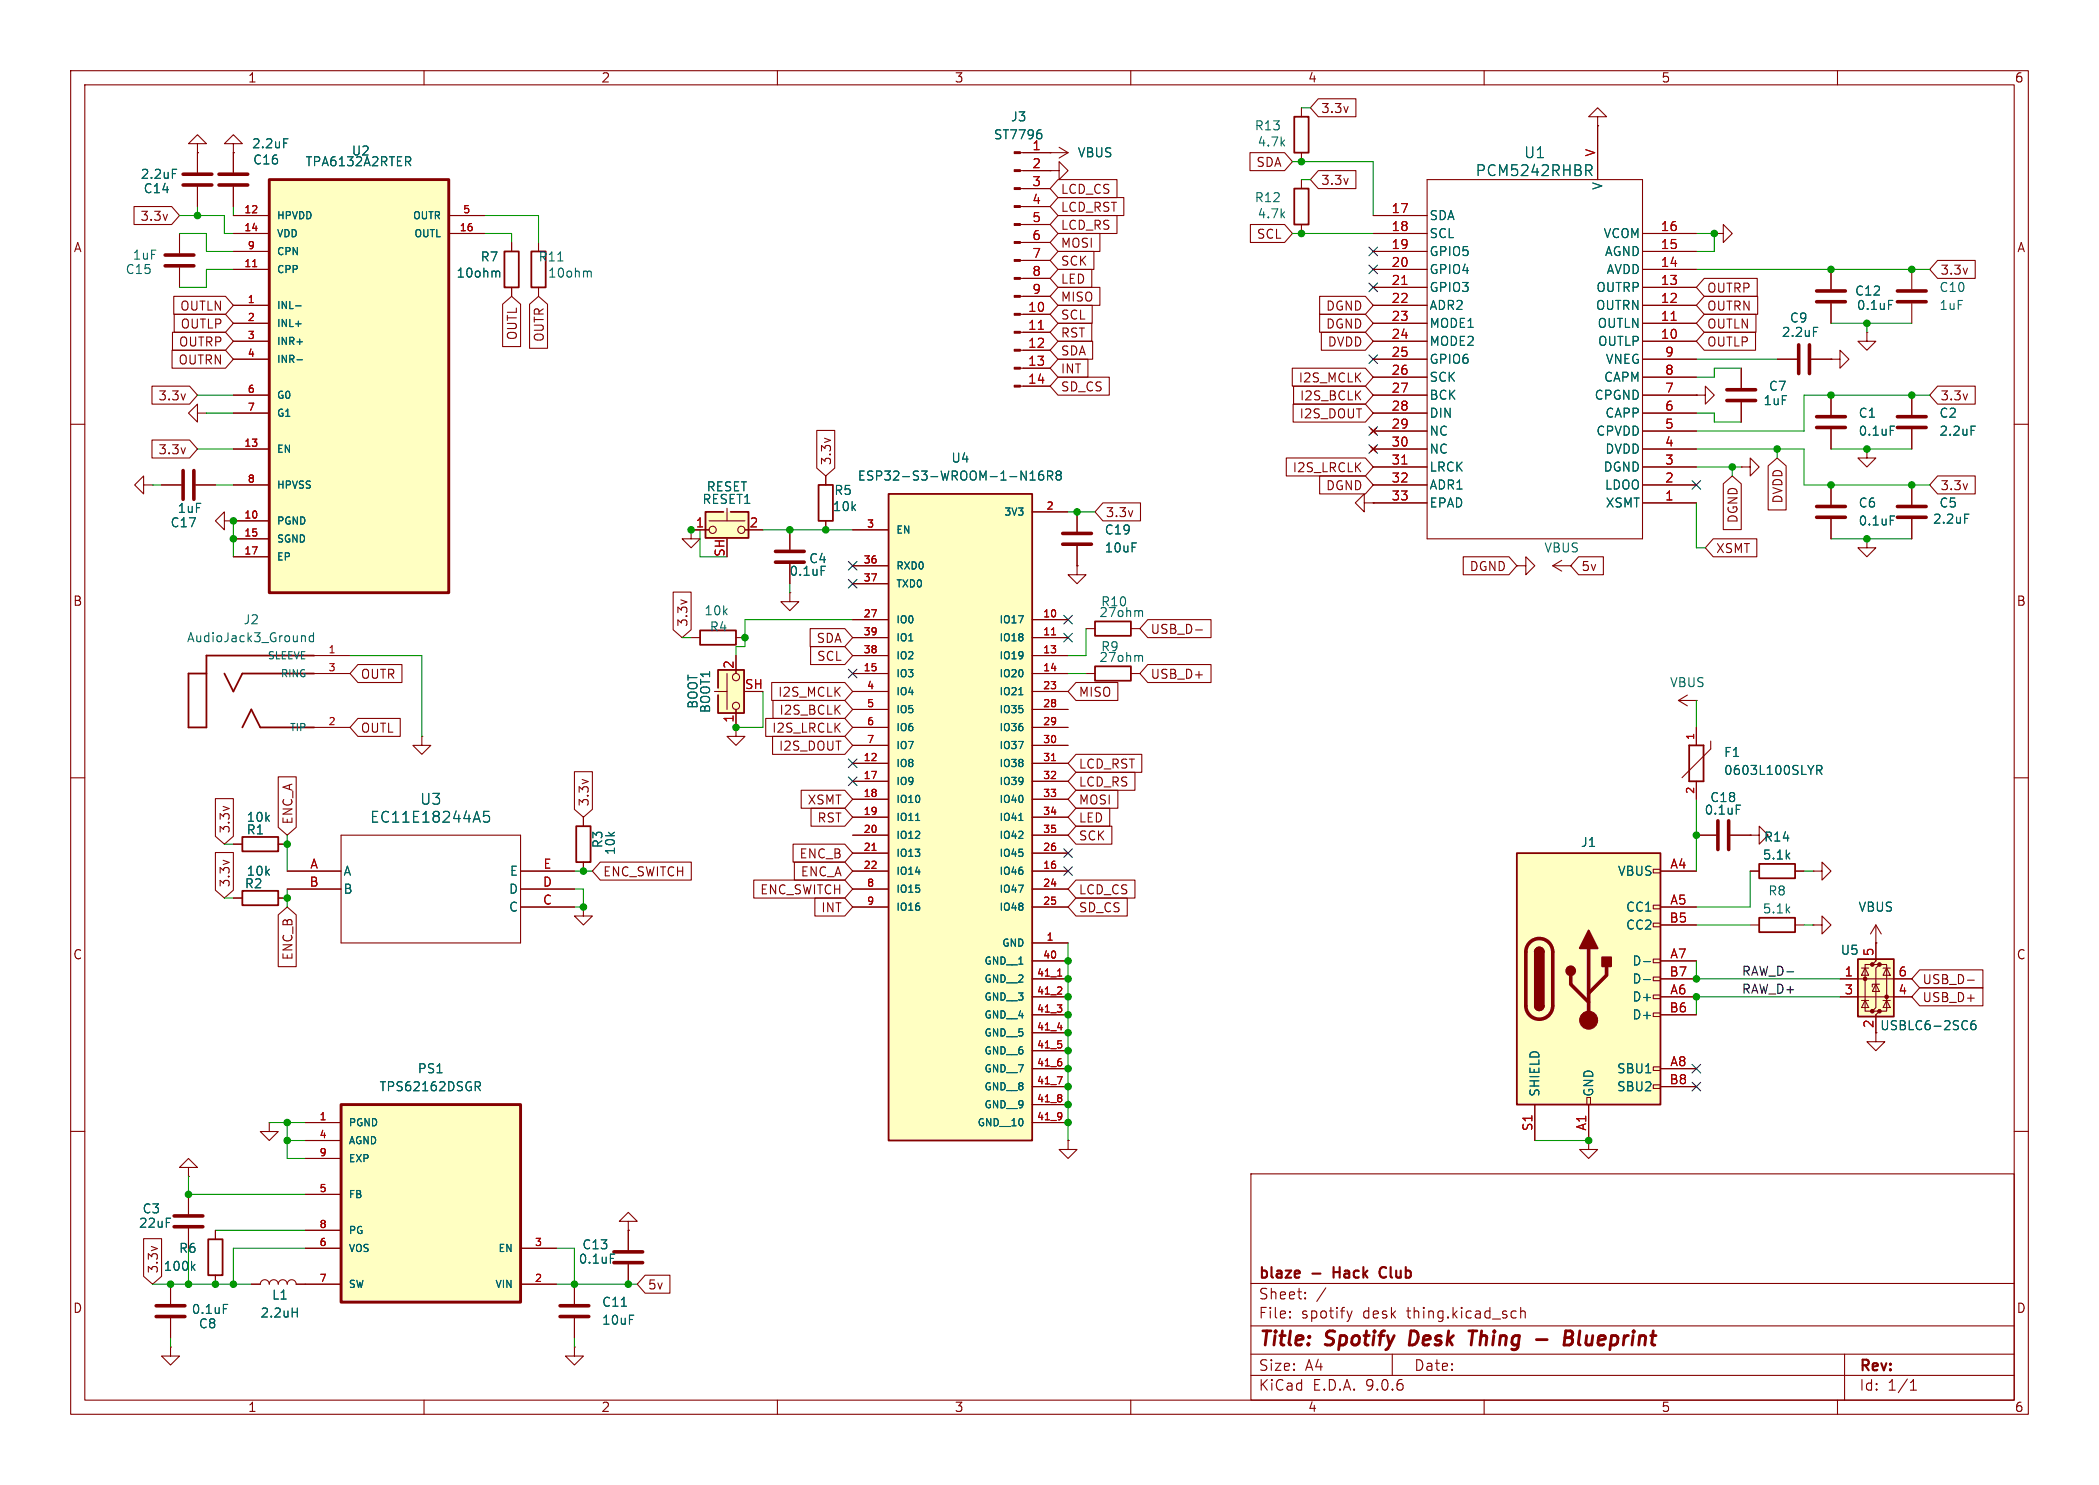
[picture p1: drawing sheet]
<svg xmlns="http://www.w3.org/2000/svg" width="297mm" height="210mm" viewBox="0 0 297 210" stroke-linecap="round" stroke-linejoin="round" font-family="sans-serif">
<defs><g id="words">
<g font-size="2.8" fill="#840000">
<text x="178" y="190.9">Title:</text>
<text x="187.7" y="190.9">Spotify</text>
<text x="200.3" y="190.9">Desk</text>
<text x="209.5" y="190.9">Thing</text>
<text x="224.6" y="190.9">Blueprint</text>
</g>
<g font-size="2.1" fill="#006464">
<text x="215.6" y="22.6">U1</text>
<text x="208.7" y="25.1">PCM5242RHBR</text>
<text x="52.3" y="116.6">EC11E18244A5</text>
<text x="59.4" y="114">U3</text>
</g>
<g font-size="2.1" fill="#840000">
<text x="178" y="184">Sheet:</text>
<text x="178" y="181.2">blaze</text>
<text x="185.7" y="181.2">-</text>
<text x="189.3" y="181.2">Hack</text>
<text x="196.5" y="181.2">Club</text>
<text x="178" y="186.7">File:</text>
<text x="184.1" y="186.7">spotify</text>
<text x="192.9" y="186.7">desk</text>
<text x="199.3" y="186.7">thing.kicad_sch</text>
<text x="178" y="196.9">KiCad</text>
<text x="178" y="194.1">Size:</text>
<text x="184.7" y="194.1">A4</text>
<text x="185.7" y="196.9">E.D.A.</text>
<text x="193.3" y="196.9">9.0.6</text>
<text x="200" y="194.1">Date:</text>
<text x="263" y="194.3">Rev:</text>
<text x="263" y="196.9">Id:</text>
<text x="267.1" y="196.9">1/1</text>
</g>
<g font-size="1.8" fill="#840000">
<text x="35" y="11.9">1</text>
<text x="85" y="11.9">2</text>
<text x="135" y="11.9">3</text>
<text x="185" y="11.9">4</text>
<text x="235" y="11.9">5</text>
<text x="285" y="11.9">6</text>
<text x="186.8" y="16.2">3.3v</text>
<text x="177.7" y="23.8">SDA</text>
<text x="150" y="27.6">LCD_CS</text>
<text x="186.8" y="26.4">3.3v</text>
<text x="10.3" y="35.9">A</text>
<text x="19.8" y="31.4">3.3v</text>
<text x="150" y="30.2">LCD_RST</text>
<text x="150" y="35.2">MOSI</text>
<text x="150" y="32.7">LCD_RS</text>
<text x="177.7" y="34">SCL</text>
<text x="285.3" y="35.9">A</text>
<text x="150" y="37.8">SCK</text>
<text x="150" y="40.3">LED</text>
<text x="241.5" y="41.6">OUTRP</text>
<text x="274.5" y="39.1">3.3v</text>
<text x="25.4" y="44.1">OUTLN</text>
<text x="25.5" y="46.7">OUTLP</text>
<text x="150" y="42.9">MISO</text>
<text x="150" y="45.4">SCL</text>
<text x="150" y="47.9">RST</text>
<text x="187.5" y="44.1">DGND</text>
<text x="187.5" y="46.7">DGND</text>
<text x="241.5" y="44.1">OUTRN</text>
<text x="241.5" y="46.7">OUTLN</text>
<text x="25.2" y="51.8">OUTRN</text>
<text x="25.2" y="49.2">OUTRP</text>
<text x="73.3" y="48.2" transform="rotate(-90 73.3 48.2)">OUTL</text>
<text x="77.2" y="48.4" transform="rotate(-90 77.2 48.4)">OUTR</text>
<text x="150" y="50.5">SDA</text>
<text x="150" y="53">INT</text>
<text x="187.8" y="49.2">DVDD</text>
<text x="241.5" y="49.2">OUTLP</text>
<text x="22.3" y="56.8">3.3v</text>
<text x="150" y="55.6">SD_CS</text>
<text x="183.7" y="54.3">I2S_MCLK</text>
<text x="183.8" y="59.4">I2S_DOUT</text>
<text x="183.8" y="56.8">I2S_BCLK</text>
<text x="274.5" y="56.8">3.3v</text>
<text x="22.3" y="64.5">3.3v</text>
<text x="117.8" y="65.9" transform="rotate(-90 117.8 65.9)">3.3v</text>
<text x="182.8" y="67">I2S_LRCLK</text>
<text x="187.5" y="69.5">DGND</text>
<text x="252.4" y="71.3" transform="rotate(-90 252.4 71.3)">DVDD</text>
<text x="274.5" y="69.5">3.3v</text>
<text x="156.4" y="73.3">3.3v</text>
<text x="246.1" y="74.1" transform="rotate(-90 246.1 74.1)">DGND</text>
<text x="207.9" y="81">DGND</text>
<text x="223.7" y="81">5v</text>
<text x="242.7" y="78.4">XSMT</text>
<text x="10.3" y="85.9">B</text>
<text x="97.5" y="88.7" transform="rotate(-90 97.5 88.7)">3.3v</text>
<text x="162.7" y="89.9">USB_D-</text>
<text x="285.3" y="85.9">B</text>
<text x="115.4" y="91.1">SDA</text>
<text x="115.5" y="93.7">SCL</text>
<text x="51" y="96.2">OUTR</text>
<text x="110" y="98.7">I2S_MCLK</text>
<text x="110.2" y="101.3">I2S_BCLK</text>
<text x="152.6" y="98.7">MISO</text>
<text x="162.7" y="96.2">USB_D+</text>
<text x="51" y="103.8">OUTL</text>
<text x="109.2" y="103.8">I2S_LRCLK</text>
<text x="110.1" y="106.4">I2S_DOUT</text>
<text x="114.2" y="114">XSMT</text>
<text x="152.6" y="111.4">LCD_RS</text>
<text x="152.6" y="114">MOSI</text>
<text x="152.6" y="108.9">LCD_RST</text>
<text x="32.7" y="118" transform="rotate(-90 32.7 118)">3.3v</text>
<text x="41.6" y="116.7" transform="rotate(-90 41.6 116.7)">ENC_A</text>
<text x="83.5" y="114.1" transform="rotate(-90 83.5 114.1)">3.3v</text>
<text x="115.6" y="116.5">RST</text>
<text x="152.6" y="116.5">LED</text>
<text x="152.6" y="119.1">SCK</text>
<text x="32.7" y="125.6" transform="rotate(-90 32.7 125.6)">3.3v</text>
<text x="85.2" y="124.1">ENC_SWITCH</text>
<text x="113" y="121.6">ENC_B</text>
<text x="113.2" y="124.1">ENC_A</text>
<text x="107.5" y="126.7">ENC_SWITCH</text>
<text x="116.1" y="129.2">INT</text>
<text x="152.6" y="129.2">SD_CS</text>
<text x="152.6" y="126.7">LCD_CS</text>
<text x="10.3" y="135.9">C</text>
<text x="41.6" y="135.9" transform="rotate(-90 41.6 135.9)">ENC_B</text>
<text x="285.3" y="135.9">C</text>
<text x="271.9" y="141.9">USB_D+</text>
<text x="271.9" y="139.4">USB_D-</text>
<text x="10.3" y="185.9">D</text>
<text x="22.5" y="180.2" transform="rotate(-90 22.5 180.2)">3.3v</text>
<text x="91.6" y="182.6">5v</text>
<text x="285.3" y="185.9">D</text>
<text x="35" y="199.9">1</text>
<text x="85" y="199.9">2</text>
<text x="135" y="199.9">3</text>
<text x="185" y="199.9">4</text>
<text x="235" y="199.9">5</text>
<text x="285" y="199.9">6</text>
</g>
<g font-size="1.8" fill="#006464">
<text x="143" y="17.4">J3</text>
<text x="35.6" y="21.2">2.2uF</text>
<text x="35.7" y="23.5">C16</text>
<text x="43.1" y="23.7">TPA6132A2RTER</text>
<text x="49.7" y="22.2">U2</text>
<text x="140.5" y="19.9">ST7796</text>
<text x="152.4" y="22.5">VBUS</text>
<text x="177.5" y="18.6">R13</text>
<text x="177.9" y="20.9">4.7k</text>
<text x="19.8" y="25.5">2.2uF</text>
<text x="20.2" y="27.5">C14</text>
<text x="177.5" y="28.8">R12</text>
<text x="226.9" y="26.9" transform="rotate(-90 226.9 26.9)">V</text>
<text x="177.9" y="31.1">4.7k</text>
<text x="202.2" y="33.9">SCL</text>
<text x="202.2" y="31.3">SDA</text>
<text x="226.8" y="33.9">VCOM</text>
<text x="17.7" y="39">C15</text>
<text x="18.7" y="36.9">1uF</text>
<text x="64.5" y="39.5">10ohm</text>
<text x="67.9" y="37.2">R7</text>
<text x="76.1" y="37.2">R11</text>
<text x="77.5" y="39.5">10ohm</text>
<text x="202.2" y="41.5">GPIO3</text>
<text x="202.2" y="39">GPIO4</text>
<text x="202.2" y="36.4">GPIO5</text>
<text x="225.8" y="41.5">OUTRP</text>
<text x="227" y="36.4">AGND</text>
<text x="227.2" y="39">AVDD</text>
<text x="274.3" y="41.5">C10</text>
<text x="202.2" y="46.6">MODE1</text>
<text x="202.2" y="44">ADR2</text>
<text x="225.7" y="44">OUTRN</text>
<text x="226" y="46.6">OUTLN</text>
<text x="252" y="47.9">2.2uF</text>
<text x="253.2" y="45.8">C9</text>
<text x="262.4" y="42">C12</text>
<text x="262.6" y="44">0.1uF</text>
<text x="274.3" y="44">1uF</text>
<text x="202.2" y="51.7">GPIO6</text>
<text x="202.2" y="49.1">MODE2</text>
<text x="226" y="49.1">OUTLP</text>
<text x="227.1" y="51.7">VNEG</text>
<text x="202.2" y="59.3">DIN</text>
<text x="202.2" y="56.7">BCK</text>
<text x="202.2" y="54.2">SCK</text>
<text x="225.5" y="56.7">CPGND</text>
<text x="226.9" y="54.2">CAPM</text>
<text x="227.1" y="59.3">CAPP</text>
<text x="249.4" y="57.5">1uF</text>
<text x="250.2" y="55.5">C7</text>
<text x="262.9" y="59.3">C1</text>
<text x="274.3" y="59.3">C2</text>
<text x="134.5" y="65.6">U4</text>
<text x="202.2" y="64.4">NC</text>
<text x="202.2" y="61.8">NC</text>
<text x="225.8" y="61.8">CPVDD</text>
<text x="227.1" y="64.4">DVDD</text>
<text x="262.9" y="61.8">0.1uF</text>
<text x="274.3" y="61.8">2.2uF</text>
<text x="99.3" y="71.5">RESET1</text>
<text x="99.9" y="69.7">RESET</text>
<text x="118" y="70.2">R5</text>
<text x="121.3" y="68.2">ESP32-S3-WROOM-1-N16R8</text>
<text x="202.2" y="72">EPAD</text>
<text x="202.2" y="69.4">ADR1</text>
<text x="202.2" y="66.9">LRCK</text>
<text x="226.8" y="66.9">DGND</text>
<text x="227" y="69.4">LDOO</text>
<text x="227.1" y="72">XSMT</text>
<text x="262.9" y="72">C6</text>
<text x="274.3" y="72">C5</text>
<text x="24" y="74.8">C17</text>
<text x="25" y="72.7">1uF</text>
<text x="117.8" y="72.5">10k</text>
<text x="156.2" y="75.8">C19</text>
<text x="262.9" y="74.5">0.1uF</text>
<text x="273.4" y="74.3">2.2uF</text>
<text x="111.6" y="81.6">0.1uF</text>
<text x="114.4" y="79.9">C4</text>
<text x="156.2" y="78.3">10uF</text>
<text x="218.4" y="78.3">VBUS</text>
<text x="34.4" y="88.5">J2</text>
<text x="99.6" y="87.2">10k</text>
<text x="100.3" y="89.5">R4</text>
<text x="155.5" y="87.5">27ohm</text>
<text x="155.7" y="86">R10</text>
<text x="26.4" y="91">AudioJack3_Ground</text>
<text x="155.5" y="93.8">27ohm</text>
<text x="155.7" y="92.3">R9</text>
<text x="98.9" y="100.3" transform="rotate(-90 98.9 100.3)">BOOT</text>
<text x="100.7" y="100.9" transform="rotate(-90 100.7 100.9)">BOOT1</text>
<text x="236.2" y="97.4">VBUS</text>
<text x="243.8" y="107.3">F1</text>
<text x="241.9" y="113.6">C18</text>
<text x="243.8" y="109.8">0603L100SLYR</text>
<text x="34.8" y="118.2">R1</text>
<text x="34.8" y="116.4">10k</text>
<text x="223.6" y="120">J1</text>
<text x="241.1" y="115.4">0.1uF</text>
<text x="249.5" y="119.2">R14</text>
<text x="34.6" y="125.8">R2</text>
<text x="34.8" y="124.1">10k</text>
<text x="48.5" y="124.1">A</text>
<text x="72.1" y="124.1">E</text>
<text x="85.4" y="120" transform="rotate(-90 85.4 120)">R3</text>
<text x="87.2" y="121" transform="rotate(-90 87.2 121)">10k</text>
<text x="228.8" y="124.1">VBUS</text>
<text x="249.3" y="121.8">5.1k</text>
<text x="48.5" y="126.6">B</text>
<text x="71.9" y="126.6">D</text>
<text x="71.9" y="129.1">C</text>
<text x="230" y="129.1">CC1</text>
<text x="230" y="131.7">CC2</text>
<text x="249.3" y="129.4">5.1k</text>
<text x="250.1" y="126.8">R8</text>
<text x="262.9" y="129.1">VBUS</text>
<text x="230.9" y="136.8">D-</text>
<text x="260.4" y="135.2">U5</text>
<text x="230.9" y="139.3">D-</text>
<text x="230.9" y="141.8">D+</text>
<text x="230.9" y="144.4">D+</text>
<text x="265.9" y="145.9">USBLC6-2SC6</text>
<text x="53.6" y="154.5">TPS62162DSGR</text>
<text x="59" y="152">PS1</text>
<text x="218" y="155.2" transform="rotate(-90 218 155.2)">SHIELD</text>
<text x="225.7" y="155.2" transform="rotate(-90 225.7 155.2)">GND</text>
<text x="228.7" y="152">SBU1</text>
<text x="228.7" y="154.5">SBU2</text>
<text x="19.6" y="173.8">22uF</text>
<text x="20.1" y="171.8">C3</text>
<text x="23.1" y="179.9">100k</text>
<text x="25.2" y="177.4">R6</text>
<text x="81.8" y="178.9">0.1uF</text>
<text x="82.3" y="176.9">C13</text>
<text x="38.4" y="184">L1</text>
<text x="85.1" y="185">C11</text>
<text x="27" y="186">0.1uF</text>
<text x="28" y="188.1">C8</text>
<text x="36.8" y="186.5">2.2uH</text>
<text x="85.1" y="187.6">10uF</text>
</g>
<g font-size="1.8" fill="#a90000">
<text x="146" y="21.3">1</text>
<text x="146" y="23.9">2</text>
<text x="225.8" y="22.2" transform="rotate(-90 225.8 22.2)">V</text>
<text x="146" y="26.4">3</text>
<text x="146" y="29">4</text>
<text x="146" y="31.5">5</text>
<text x="146" y="34">6</text>
<text x="196.8" y="35.3">19</text>
<text x="196.8" y="32.8">18</text>
<text x="196.8" y="30.2">17</text>
<text x="234.9" y="35.3">15</text>
<text x="234.9" y="32.8">16</text>
<text x="146" y="36.6">7</text>
<text x="146" y="39.1">8</text>
<text x="146" y="41.7">9</text>
<text x="196.8" y="40.4">21</text>
<text x="196.8" y="37.8">20</text>
<text x="234.9" y="40.4">13</text>
<text x="234.9" y="37.8">14</text>
<text x="145.4" y="44.2">10</text>
<text x="145.4" y="46.7">11</text>
<text x="196.8" y="45.5">23</text>
<text x="196.8" y="42.9">22</text>
<text x="234.9" y="45.5">11</text>
<text x="234.9" y="42.9">12</text>
<text x="145.4" y="49.3">12</text>
<text x="145.4" y="51.8">13</text>
<text x="196.8" y="53.1">26</text>
<text x="196.8" y="50.5">25</text>
<text x="196.8" y="48">24</text>
<text x="234.9" y="48">10</text>
<text x="235.5" y="53.1">8</text>
<text x="235.5" y="50.5">9</text>
<text x="145.4" y="54.4">14</text>
<text x="196.8" y="58.2">28</text>
<text x="196.8" y="55.6">27</text>
<text x="235.5" y="58.2">6</text>
<text x="235.5" y="55.6">7</text>
<text x="196.8" y="65.8">31</text>
<text x="196.8" y="63.2">30</text>
<text x="196.8" y="60.7">29</text>
<text x="235.5" y="65.8">3</text>
<text x="235.5" y="63.2">4</text>
<text x="235.5" y="60.7">5</text>
<text x="196.8" y="70.9">33</text>
<text x="196.8" y="68.3">32</text>
<text x="235.5" y="70.9">1</text>
<text x="235.5" y="68.3">2</text>
<text x="98.4" y="74.7">1</text>
<text x="106" y="74.7">2</text>
<text x="102.6" y="78.8" transform="rotate(-90 102.6 78.8)">SH</text>
<text x="103.9" y="94.7" transform="rotate(-90 103.9 94.7)">2</text>
<text x="105.3" y="97.5">SH</text>
<text x="103.9" y="102.3" transform="rotate(-90 103.9 102.3)">1</text>
<text x="43.7" y="125.5">B</text>
<text x="43.8" y="122.9">A</text>
<text x="76.7" y="125.5">D</text>
<text x="76.8" y="122.9">E</text>
<text x="236.2" y="122.9">A4</text>
<text x="76.7" y="128">C</text>
<text x="236.1" y="130.6">B5</text>
<text x="236.2" y="128">A5</text>
<text x="236.2" y="135.6">A7</text>
<text x="265.2" y="135.3" transform="rotate(-90 265.2 135.3)">5</text>
<text x="236.1" y="138.2">B7</text>
<text x="236.1" y="143.3">B6</text>
<text x="236.2" y="140.7">A6</text>
<text x="260.9" y="138.2">1</text>
<text x="260.9" y="140.7">3</text>
<text x="268.5" y="138.2">6</text>
<text x="268.5" y="140.7">4</text>
<text x="265.2" y="145.5" transform="rotate(-90 265.2 145.5)">2</text>
<text x="236.1" y="153.4">B8</text>
<text x="236.2" y="150.9">A8</text>
<text x="216.9" y="160.1" transform="rotate(-90 216.9 160.1)">S1</text>
<text x="224.5" y="160" transform="rotate(-90 224.5 160)">A1</text>
</g>
<g font-size="1.8" fill="#0f0f0f">
<text x="246.4" y="140.6">RAW_D+</text>
<text x="246.4" y="138.1">RAW_D-</text>
</g>
<g font-size="1.4" fill="#a90000">
<text x="34.5" y="30.2">12</text>
<text x="34.5" y="32.8">14</text>
<text x="34.9" y="35.3">9</text>
<text x="64.9" y="32.8">16</text>
<text x="65.4" y="30.2">5</text>
<text x="34.5" y="37.8">11</text>
<text x="34.9" y="42.9">1</text>
<text x="34.9" y="45.5">2</text>
<text x="34.9" y="48">3</text>
<text x="34.9" y="50.5">4</text>
<text x="34.9" y="55.6">6</text>
<text x="34.9" y="58.2">7</text>
<text x="34.5" y="63.2">13</text>
<text x="34.9" y="68.3">8</text>
<text x="34.5" y="73.4">10</text>
<text x="34.5" y="75.9">15</text>
<text x="122.6" y="74.7">3</text>
<text x="148" y="72.1">2</text>
<text x="34.5" y="78.5">17</text>
<text x="122.1" y="79.8">36</text>
<text x="122.1" y="82.3">37</text>
<text x="122.1" y="87.4">27</text>
<text x="122.1" y="89.9">39</text>
<text x="147.5" y="87.4">10</text>
<text x="147.5" y="89.9">11</text>
<text x="46.4" y="92.5">1</text>
<text x="46.4" y="95">3</text>
<text x="122.1" y="92.5">38</text>
<text x="122.1" y="95">15</text>
<text x="147.5" y="92.5">13</text>
<text x="147.5" y="95">14</text>
<text x="122.6" y="97.5">4</text>
<text x="122.6" y="100.1">5</text>
<text x="147.5" y="97.5">23</text>
<text x="147.5" y="100.1">28</text>
<text x="46.4" y="102.6">2</text>
<text x="122.1" y="107.7">12</text>
<text x="122.6" y="102.6">6</text>
<text x="122.6" y="105.2">7</text>
<text x="147.5" y="102.6">29</text>
<text x="147.5" y="105.2">30</text>
<text x="147.5" y="107.7">31</text>
<text x="239.8" y="104.8" transform="rotate(-90 239.8 104.8)">1</text>
<text x="122.1" y="110.2">17</text>
<text x="122.1" y="112.8">18</text>
<text x="147.5" y="110.2">32</text>
<text x="147.5" y="112.8">33</text>
<text x="239.8" y="112.4" transform="rotate(-90 239.8 112.4)">2</text>
<text x="122.1" y="115.3">19</text>
<text x="122.1" y="117.9">20</text>
<text x="147.5" y="115.3">34</text>
<text x="147.5" y="117.9">35</text>
<text x="122.1" y="120.4">21</text>
<text x="122.1" y="122.9">22</text>
<text x="122.6" y="125.5">8</text>
<text x="147.5" y="120.4">26</text>
<text x="147.5" y="122.9">16</text>
<text x="147.5" y="125.5">24</text>
<text x="122.6" y="128">9</text>
<text x="147.5" y="128">25</text>
<text x="147.5" y="135.6">40</text>
<text x="148" y="133.1">1</text>
<text x="146.6" y="138.2">41_1</text>
<text x="146.6" y="140.7">41_2</text>
<text x="146.6" y="143.3">41_3</text>
<text x="146.6" y="145.8">41_4</text>
<text x="146.6" y="148.3">41_5</text>
<text x="146.6" y="150.9">41_6</text>
<text x="146.6" y="153.4">41_7</text>
<text x="146.6" y="156">41_8</text>
<text x="45.1" y="161">4</text>
<text x="45.1" y="158.5">1</text>
<text x="146.6" y="158.5">41_9</text>
<text x="45.1" y="163.6">9</text>
<text x="45.1" y="173.7">8</text>
<text x="45.1" y="168.7">5</text>
<text x="45.1" y="176.3">6</text>
<text x="75.6" y="176.3">3</text>
<text x="45.1" y="181.4">7</text>
<text x="75.6" y="181.4">2</text>
</g>
<g font-size="1.4" fill="#006464">
<text x="39.1" y="31.2">HPVDD</text>
<text x="39.1" y="33.8">VDD</text>
<text x="58.3" y="31.2">OUTR</text>
<text x="58.5" y="33.8">OUTL</text>
<text x="39.1" y="36.3">CPN</text>
<text x="39.1" y="38.8">CPP</text>
<text x="39.1" y="43.9">INL-</text>
<text x="39.1" y="46.5">INL+</text>
<text x="39.1" y="49">INR+</text>
<text x="39.1" y="51.5">INR-</text>
<text x="39.1" y="56.6">G0</text>
<text x="39.1" y="59.2">G1</text>
<text x="39.1" y="64.2">EN</text>
<text x="39.1" y="69.3">HPVSS</text>
<text x="39.1" y="74.4">PGND</text>
<text x="39.1" y="76.9">SGND</text>
<text x="126.7" y="75.7">EN</text>
<text x="142" y="73.1">3V3</text>
<text x="39.1" y="79.5">EP</text>
<text x="126.7" y="80.7">RXD0</text>
<text x="126.7" y="83.3">TXD0</text>
<text x="126.7" y="88.4">IO0</text>
<text x="141.3" y="88.4">IO17</text>
<text x="37.8" y="93.4">SLEEVE</text>
<text x="39.6" y="96">RING</text>
<text x="126.7" y="90.9">IO1</text>
<text x="126.7" y="93.4">IO2</text>
<text x="126.7" y="96">IO3</text>
<text x="141.3" y="90.9">IO18</text>
<text x="141.3" y="93.4">IO19</text>
<text x="141.3" y="96">IO20</text>
<text x="126.7" y="98.5">IO4</text>
<text x="126.7" y="101.1">IO5</text>
<text x="141.3" y="98.5">IO21</text>
<text x="141.3" y="101.1">IO35</text>
<text x="40.9" y="103.6">TIP</text>
<text x="126.7" y="103.6">IO6</text>
<text x="126.7" y="106.1">IO7</text>
<text x="141.3" y="103.6">IO36</text>
<text x="141.3" y="106.1">IO37</text>
<text x="126.7" y="108.7">IO8</text>
<text x="126.7" y="111.2">IO9</text>
<text x="126.7" y="113.8">IO10</text>
<text x="141.3" y="108.7">IO38</text>
<text x="141.3" y="111.2">IO39</text>
<text x="141.3" y="113.8">IO40</text>
<text x="126.7" y="116.3">IO11</text>
<text x="126.7" y="118.8">IO12</text>
<text x="141.3" y="116.3">IO41</text>
<text x="141.3" y="118.8">IO42</text>
<text x="126.7" y="121.4">IO13</text>
<text x="126.7" y="123.9">IO14</text>
<text x="141.3" y="121.4">IO45</text>
<text x="141.3" y="123.9">IO46</text>
<text x="126.7" y="126.5">IO15</text>
<text x="126.7" y="129">IO16</text>
<text x="141.3" y="126.5">IO47</text>
<text x="141.3" y="129">IO48</text>
<text x="139.2" y="136.6">GND__1</text>
<text x="141.7" y="134.1">GND</text>
<text x="139.2" y="139.2">GND__2</text>
<text x="139.2" y="141.7">GND__3</text>
<text x="139.2" y="144.2">GND__4</text>
<text x="139.2" y="146.8">GND__5</text>
<text x="139.2" y="149.3">GND__6</text>
<text x="139.2" y="151.9">GND__7</text>
<text x="139.2" y="154.4">GND__8</text>
<text x="49.3" y="159.5">PGND</text>
<text x="138.2" y="159.5">GND__10</text>
<text x="139.2" y="156.9">GND__9</text>
<text x="49.3" y="164.6">EXP</text>
<text x="49.3" y="162">AGND</text>
<text x="49.3" y="169.6">FB</text>
<text x="49.3" y="177.3">VOS</text>
<text x="49.3" y="174.7">PG</text>
<text x="70.4" y="177.3">EN</text>
<text x="49.3" y="182.3">SW</text>
<text x="70" y="182.3">VIN</text>
</g>
</g></defs>
<g fill="none" stroke="#840000" stroke-width=".15">
<path d="M10 10h277v190h-277zM12 12h273v186h-273zM60 10v2M110 10v2M160 10v2M210 10v2M260 10v2M10 60h2M285 60h2M10 110h2M285 110h2M10 160h2"/>
<path d="M177 166h108v32h-108zM285 160h2M60 198v2M110 198v2M160 198v2M177 194.5h108M177 191.5h108M177 187.5h108M177 181.5h108M182.5 186.3h.1l-.1 .1M182.5 186.3v.1M182.5 185.5v.1"/>
<path d="M182.5 185.5h.1l-.1 .1M184.7 183.6v.1M184.7 183.6h-.1l.1 .1M184.7 182.8v.1M184.7 182.8h-.1l.1 .1M187.6 182.1l-1.3 2M190.6 185.4l.4 1M191 186.4l-.2 .4M191.3 185.4l-.3 1M197 191.5v3M210 198v2M214.1 185.4l.4 .1"/>
<path d="M214.5 186.3l-.4 .1M215.2 185.5a.37 .37 0 0 1 .6 .1v.8M215.2 184.9v1.5M260 198v2M261 191.5v6.5M270.3 196.6h.9M270.3 195.5l.4-.4v1.5"/>
</g>
<path d="M199.6 188.2l-.2 2h.5M207.8 188.2h1.2M208.4 188.2l-.2 2M217.4 189.4h1.5M221.4 189.2h.7M221.6 188.2h.6a.49 .49 0 0 1 .4 .5 .49 .49 0 0 1-.5 .5l.3 .1a.58 .58 0 0 1-.3 .9h-.8zM223.6 188.2l-.3 1.7 .1 .2 .2 .1" fill="none" stroke="#840000" stroke-width=".4"/>
<path d="M183.8 179.8l.1 .2-.7 .2M188.7 179.2v1.5M188.7 179.9h.9M196.1 179.3a.69 .69 0 0 0-.8 .2 .69 .69 0 0 0 0 .8 .52 .52 0 0 0 .8 .3" fill="none" stroke="#840000" stroke-width=".3"/>
<path d="M99.8 72.4h6.1v3.8h-6.1z" fill="#ffffc2"/>
<g fill="none" stroke="#840000" stroke-width=".15">
<path d="M184.1 15.2v1.3M27.9 20.3h1.3l-1.3-1.2-1.2 1.2h1.2v1.3M27.9 21.6h.1M27.9 21.6v2.8M27.9 26.4v2.8M33 20.3h1.3l-1.3-1.2-1.3 1.2h1.3v1.3M33 21.6h.1M33 21.6v2.8M33 26.4v2.8M72.4 34.3v1.3M76.2 34.3v1.3M184.1 21.6v1.3"/>
<path d="M259.1 38.1v2.8M270.5 38.1v2.8M72.4 40.6v1.3M76.2 40.6v1.3M259.1 42.9v2.8M270.5 42.9v2.8M97.8 74.9v1.3h1.3l-1.3 1.3-1.3-1.3h1.3M97.8 74.9h.1M97.8 74.9h2.5M100.3 73.7h5.1M102.9 71.9v1.8M105.4 74.9h2.5"/>
<path d="M193 71.1v-1.2l-1.2 1.2 1.2 1.3v-1.3h1.3M194.3 71.1h.1M270.5 68.6v2.8M270.5 73.4v2.8"/>
<circle cx="100.8" cy="74.9" r=".51"/>
<circle cx="104.9" cy="74.9" r=".51"/>
</g>
<path d="M183.1 16.5h2.1v5.1h-2.1zM71.4 35.6h2v5h-2zM75.2 35.6h2v5h-2zM102.4 72.4h-2.6v3.7h6.1v-3.7h-2.5" fill="none" stroke="#840000" stroke-width=".25"/>
<path d="M25.9 26.2h4.1M25.9 24.6h4.1M31 26.2h4.1M31 24.6h4.1M257 41.1h4.1M257 42.7h4.1M268.5 41.1h4M268.5 42.7h4M268.5 71.6h4M268.5 73.2h4" fill="none" stroke="#840000" stroke-width=".51"/>
<path d="M40.1 19.6h.7M24.4 23.9h.6M70.3 38.3l.3 .1 .1 .1v.7M78.9 36.9h.8M83.3 38.3l.3 .1 .1 .1v.7M267.2 42.5h.6M278 72.7h.6" fill="none" stroke="#006464" stroke-width=".15"/>
<path d="M38.1 25.4h25.4v58.4h-25.4z" fill="#ffffc2"/>
<path d="M38.1 25.4h25.4v58.4h-25.4z" fill="none" stroke="#840000" stroke-width=".41"/>
<g fill="none" stroke="#840000" stroke-width=".15">
<path d="M33 30.5h5.1M33 33h5.1M33 35.6h5.1M33 38.1h5.1M63.5 30.5h5.1M63.5 33h5.1M144.4 21.6h6.7M144.4 24.1h4.2M144.4 26.7h4.2M144.4 29.2h4.2M144.4 31.8h4.2M144.4 34.3h4.2"/>
<path d="M144.4 36.8h4.2M144.4 39.4h4.2M148.6 24.1h1.3v-1.2l1.2 1.2-1.2 1.3v-1.3M148.6 24.1h.1M148.6 21.6h.1M149.9 20.8l1.2 .8M151.1 21.6l-1.2 .8M184.1 25.4v1.3M184.1 31.8v1.2M27.9 58.4v-1.2l-1.2 1.2 1.2 1.3v-1.3h1.3M29.2 58.4h.1M33 43.2h5.1"/>
<path d="M33 45.7h5.1M33 48.3h5.1M33 50.8h5.1M33 55.9h5.1M33 58.4h5.1M144.4 41.9h4.2M144.4 44.5h4.2M144.4 47h4.2M144.4 49.5h4.2M144.4 52.1h4.2M144.4 54.6h4.2M259.1 50.8h1.2v-1.3l1.3 1.3-1.3 1.3v-1.3"/>
<path d="M259.1 50.8h.1M259.1 55.9v2.8M264.2 47v1.3h1.2l-1.2 1.2-1.3-1.2h1.3M264.2 47h.1M270.5 55.9v2.8M20.3 68.6v-1.3l-1.3 1.3 1.3 1.3v-1.3h1.3M21.6 68.6h.1M22.9 68.6h2.8M27.7 68.6h2.8M31.7 73.7v-1.3l-1.2 1.3 1.2 1.2v-1.2h1.3M33 73.7h.1M33 63.5h5.1"/>
<path d="M33 68.6h5.1M33 73.7h5.1M33 76.2h5.1M33 78.7h5.1M116.8 67.3v1.3M116.8 73.7v1.2M152.4 72.4v2.8M152.4 77.2v2.8M259.1 60.7v2.8M259.1 68.6v2.8M259.1 73.4v2.8M264.2 63.5v1.3h1.2l-1.2 1.2-1.3-1.2h1.3"/>
<path d="M264.2 63.5h.1M264.2 76.2v1.3h1.2l-1.2 1.2-1.3-1.2h1.3M264.2 76.2h.1M270.5 60.7v2.8M44.4 92.7h5.1M44.4 95.3h5.1M152.4 80v1.3h1.3l-1.3 1.3-1.3-1.3h1.3M152.4 80h.1M153.7 95.3h1.2M153.7 88.9h1.2M160 95.3h1.3M160 88.9h1.3"/>
<path d="M33 119.4h1.3M39.4 119.4h1.2M44.4 102.9h5.1M240 118.1h2.8M240 102.9v2.5M240 110.5v2.5M242.1 104.8v1.1l-4.1 4.1M244.9 118.1h2.7M247.6 118.1h1.3v-1.3l1.3 1.3-1.3 1.3v-1.3M247.6 118.1h.1M33 127h1.3M39.4 127h1.2"/>
<path d="M82.5 128.3v1.2h-1.2l1.2 1.3 1.3-1.3h-1.3M82.5 128.3h.1M247.6 123.2h1.3M247.6 130.8h1.3M254 123.2h1.3M254 130.8h1.3M256.5 123.2h1.3v-1.3l1.3 1.3-1.3 1.3v-1.3M256.5 123.2h.1M265.4 133.4h.1M265.4 130.8l-.7 1.3M265.4 130.8l.8 1.3M265.4 130.8v2.6"/>
<path d="M38.1 158.8v1.2h1.3l-1.3 1.3-1.3-1.3h1.3M38.1 158.8h.1M265.4 146.1v1.2h1.3l-1.3 1.3-1.2-1.3h1.2M24.1 190.5v1.3h1.3l-1.3 1.2-1.2-1.2h1.2M24.1 190.5h.1M24.1 181.6v2.8M24.1 186.4v2.8M35.6 181.6h1.2a.64 .64 0 0 1 .7-.6 .64 .64 0 0 1 .6 .6 .64 .64 0 0 1 .6-.6 .64 .64 0 0 1 .7 .6 .64 .64 0 0 1 .6-.6 .64 .64 0 0 1 .6 .6 .64 .64 0 0 1 .7-.6 .64 .64 0 0 1 .6 .6h1.3M81.3 181.6v2.8M81.3 186.4v2.8"/>
</g>
<path d="M35.8 37.7h.5M146.9 46.6h.8" fill="none" stroke="#a90000" stroke-width=".15"/>
<g fill="none" stroke="#006464" stroke-width=".15">
<path d="M147 18.4h.3M147.2 18.8l.2 .3v.3l-.2 .2M57.7 22.8l.4 .6M58 22.2l.1 .2-.1 .4M41.8 43.3h.8M41.8 45.8h.8M42 50.9h.8M267.5 60.3h.6M267.5 73h.6M278.9 60.3h.6M42.8 89.9l.3 .1 .1 .1v.6M44.4 90l-.4-.1-.2 .2v.4l.1 .2h.5"/>
<path d="M44.4 89.5v1.2M161.3 92.7l.3 .1 .1 .1v.6M161.3 86.3l.3 .1 .1 .1v.7M245.7 113.9h.6M257.1 108.9h.6l.1-.2-.1-.3-.1-.2h-.5v1.3M257.4 108.9l.4 .6M31.6 184.5h.6M41.3 185.6h.8M42.1 185v1.3M87.9 184.7h.7"/>
</g>
<g fill="none" stroke="#840000" stroke-width=".51">
<path d="M257 58.9h4.1M268.5 58.9h4M25.9 66.5v4.1M27.4 66.5v4.1M150.4 75.4h4M150.4 77h4M257 60.5h4.1M257 71.6h4.1M257 73.2h4.1M268.5 60.5h4M243.1 116.1v4M244.6 116.1v4"/>
<path d="M22.1 184.7h4.1M22.1 186.2h4.1M79.2 184.7h4.1M79.2 186.2h4.1"/>
</g>
<path d="M183.1 26.7h2.1v5.1h-2.1zM115.8 68.6h2.1v5.1h-2.1zM31.7 95.3l1.3 2.5 1.3-2.5h10.1M44.4 92.7h-15.2v10.2h-2.5v-7.6h2.5M154.9 94.2h5.1v2.1h-5.1zM154.9 87.9h5.1v2h-5.1zM34.3 118.4h5.1v2h-5.1zM34.3 102.9l1.3-2.6 1.2 2.6h7.6M239 105.4h2v5.1h-2zM34.3 126h5.1v2h-5.1zM248.9 122.2h5.1v2h-5.1zM248.9 129.8h5.1v2h-5.1z" fill="none" stroke="#840000" stroke-width=".25"/>
<g fill="#840000" stroke="#840000" stroke-width=".15">
<path d="M143.5 21.5h.9v.2h-.9z"/>
<path d="M143.5 24h.9v.3h-.9z"/>
<path d="M143.5 26.5h.9v.3h-.9z"/>
<path d="M143.5 29.1h.9v.2h-.9z"/>
<path d="M143.5 31.6h.9v.3h-.9z"/>
<path d="M143.5 34.2h.9v.2h-.9z"/>
<path d="M143.5 36.7h.9v.3h-.9z"/>
<path d="M143.5 39.2h.9v.3h-.9z"/>
<path d="M143.5 41.8h.9v.2h-.9z"/>
<path d="M143.5 44.3h.9v.3h-.9z"/>
<path d="M143.5 46.9h.9v.2h-.9z"/>
<path d="M143.5 49.4h.9v.3h-.9z"/>
<path d="M143.5 51.9h.9v.3h-.9z"/>
<path d="M143.5 54.5h.9v.2h-.9z"/>
</g>
<path d="M262.9 135.6h5.1v8.2h-5.1z" fill="#ffffc2"/>
<g fill="#840000" stroke="#840000" stroke-width=".14">
<circle cx="263.9" cy="138.4" r=".25"/>
<circle cx="264.9" cy="136.4" r=".25"/>
<circle cx="264.9" cy="143" r=".25"/>
<circle cx="265.9" cy="136.4" r=".25"/>
<circle cx="265.9" cy="143" r=".25"/>
<circle cx="267" cy="141" r=".25"/>
</g>
<g fill="none" stroke="#840000" stroke-width=".15">
<path d="M260.3 138.4h10.2M263.4 136.9h1M263.9 136.9l.5 1h-1zM264.9 136.4h-1v6.6h1M265.4 133.4v2.5l-.5 .5h1l-.5 .5v5.6l-.5 .5h1l-.5 .5v2.6M265.4 139.2l.5 1h-1zM265.9 139.2h-1v.4M265.9 136.4h1.1v6.6h-1.1M266.4 136.9h1.1M267 136.9l.5 1h-1.1zM260.3 141h10.2M263.4 141.5h1"/>
<path d="M263.9 141.5l.5 1h-1zM266.4 141.5h1.1M267 141.5l.5 1h-1.1z"/>
</g>
<path d="M262.9 135.6h5.1v8.2h-5.1z" fill="none" stroke="#840000" stroke-width=".25"/>
<path d="M279.5 144.3a.5 .5 0 0 0-.6 .6v.5l.1 .2h.4l.1-.1 .1-.4-.1-.2-.4-.1-.2 .3" fill="none" stroke="#006464" stroke-width=".15"/>
<path d="M48.3 156.2h25.4v28h-25.4z" fill="#ffffc2"/>
<path d="M48.3 156.2h25.4v28h-25.4z" fill="none" stroke="#840000" stroke-width=".41"/>
<g fill="none" stroke="#840000" stroke-width=".15">
<path d="M25.4 33v2.8M25.4 37.8v2.8M242.6 33h1.2v-1.2l1.3 1.2-1.3 1.3v-1.3M242.6 33h.1M221 79.2l-1.3 .8M214.6 80h1.3v-1.3l1.3 1.3-1.3 1.3v-1.3M214.6 80h.1M219.7 80l1.3 .8M219.7 80h2.5M222.2 80h.1M237.5 99.1l1.3 .7M237.5 99.1h2.5"/>
<path d="M238.8 98.3l-1.3 .8M240 99.1h.1M104.1 102.9v1.2h-1.2l1.2 1.3 1.3-1.3h-1.3M104.1 102.9h.1M256.5 130.8h1.3v-1.3l1.3 1.3-1.3 1.3v-1.3M256.5 130.8h.1M43.2 158.8h5.1M26.7 165.1h1.2l-1.2-1.3-1.3 1.3h1.3v1.3M26.7 166.4h.1M26.7 168.9v2.8M26.7 173.7v2.8M30.5 174v1.3"/>
<path d="M43.2 176.5h5.1M43.2 174h5.1M43.2 168.9h5.1M43.2 163.8h5.1M43.2 161.3h5.1M73.7 176.5h5M88.9 172.7h1.3l-1.3-1.2-1.3 1.2h1.3v1.3M88.9 174h.1M30.5 180.3v1.3M43.2 181.6h5.1M73.7 181.6h5M81.3 190.5v1.3h1.2l-1.2 1.2-1.3-1.2h1.3"/>
<path d="M81.3 190.5h.1"/>
</g>
<path d="M67.2 153h.5l.3 .2-.1 .4h-.7M67.6 153.6l.4 .6M27.2 179.2l.4 .4M27.6 178.8l-.5 .5" fill="none" stroke="#006464" stroke-width=".15"/>
<path d="M23.4 37.6h4M23.4 36.1h4M24.6 173.5h4.1M24.6 172h4.1" fill="none" stroke="#840000" stroke-width=".51"/>
<path d="M29.5 175.3h2v5h-2z" fill="none" stroke="#840000" stroke-width=".25"/>
<path d="M214.6 120.7h20.3v35.5h-20.3z" fill="#ffffc2"/>
<g fill="none" stroke="#840000" stroke-width=".15">
<path d="M226.1 16.5h1.2l-1.2-1.3-1.3 1.3h1.3v1.3M226.1 17.8h.1M240 55.9h1.3v-1.3l1.3 1.3-1.3 1.3v-1.3M240 55.9h.1M233.9 122.9h1v.5h-1zM233.9 128h1v.5h-1zM233.9 130.6h1v.5h-1zM233.9 135.6h1v.5h-1zM233.9 138.2h1v.5h-1zM234.9 123.2h5.1M234.9 128.3h5.1M234.9 130.8h5.1"/>
<path d="M234.9 135.9h5.1M234.9 138.4h5.1M217.2 156.2v5.1M224.5 155.2h.5v1h-.5zM224.8 156.2v5.1M233.9 140.7h1v.5h-1zM233.9 143.3h1v.5h-1zM233.9 150.9h1v.5h-1zM233.9 153.4h1v.5h-1zM234.9 141h5.1M234.9 143.5h5.1M234.9 151.1h5.1"/>
<path d="M234.9 153.7h5.1M224.8 161.3v1.3h1.3l-1.3 1.2-1.3-1.2h1.3M224.8 161.3h.1"/>
</g>
<path d="M214.6 120.7h20.3v35.5h-20.3zM217.2 134.6a.64 .64 0 0 1 .6-.6 .64 .64 0 0 1 .6 .6M217.2 142.2a.64 .64 0 0 0 .6 .7 .64 .64 0 0 0 .6-.7" fill="none" stroke="#840000" stroke-width=".25"/>
<path d="M216.5 133.3a1.9 1.9 0 0 1 2-.4 1.9 1.9 0 0 1 1.2 1.7v7.6a1.91 1.91 0 0 1-1.9 1.9 1.91 1.91 0 0 1-1.9-1.9v-7.6a1.9 1.9 0 0 1 .6-1.3zM222.2 137.9v1.3l2.6 2.5M224.8 134.1v10.2M227.3 136.7v1.2l-2.5 2.6" fill="none" stroke="#840000" stroke-width=".51"/>
<g fill="#840000" stroke="#840000" stroke-width=".25">
<path d="M217.2 134.6h1.2v7.6h-1.2z"/>
<path d="M217.4 134.2a.64 .64 0 0 1 .6-.2 .64 .64 0 0 1 .4 .6h-1.2z"/>
<path d="M217.2 142.2h1.2a.64 .64 0 0 1-.6 .7 .64 .64 0 0 1-.6-.7z"/>
<path d="M224.8 131.6l1.3 2.5h-2.6z"/>
<path d="M226.7 135.4h1.3v1.3h-1.3z"/>
<circle cx="222.2" cy="137.3" r=".63"/>
</g>
<circle cx="224.8" cy="144.3" r="1.27" fill="#840000" stroke="#840000" stroke-width=".15"/>
<path d="M232.6 136h.9M232.6 138.5h.9" fill="none" stroke="#006464" stroke-width=".15"/>
<path d="M125.7 69.9h20.3v91.4h-20.3z" fill="#ffffc2"/>
<path d="M125.7 69.9h20.3v91.4h-20.3zM99.1 89.2h5v2h-5zM81.5 116.8h2.1v5.1h-2.1z" fill="none" stroke="#840000" stroke-width=".25"/>
<g fill="none" stroke="#840000" stroke-width=".15">
<path d="M226.1 17.8v7.6M194.3 38.1h7.6M194.3 35.6h7.6M194.3 33h7.6M194.3 30.5h7.6M201.9 25.4h30.5v50.8h-30.5zM232.4 38.1h7.6M232.4 35.6h7.6M232.4 33h7.6M194.3 58.4h7.6M194.3 55.9h7.6M194.3 53.3h7.6"/>
<path d="M194.3 50.8h7.6M194.3 48.3h7.6M194.3 45.7h7.6M194.3 43.2h7.6M194.3 40.6h7.6M232.4 58.4h7.6M232.4 55.9h7.6M232.4 53.3h7.6M232.4 50.8h7.6M232.4 48.3h7.6M232.4 45.7h7.6M232.4 43.2h7.6"/>
<path d="M232.4 40.6h7.6M246.4 52.1v2.8M246.4 56.9v2.8M251.5 50.8h2.8M256.3 50.8h2.8M111.8 74.9v2.8M111.8 79.8v2.8M120.6 74.9h5.1M146 72.4h5.1M193.9 63.1l.8 .8M193.9 60.6l.8 .7M194.3 71.1h7.6"/>
<path d="M194.3 68.6h7.6M194.3 66h7.6M194.3 63.5h7.6M194.3 61h7.6M194.7 63.1l-.8 .8M194.7 60.6l-.8 .7M232.4 71.1h7.6M232.4 68.6h7.6M232.4 66h7.6M232.4 63.5h7.6M232.4 61h7.6M246.4 66h1.2v-1.2l1.3 1.2-1.3 1.3v-1.3"/>
<path d="M246.4 66h.1M97.8 90.2h1.3M104.1 90.2h1.3M111.8 83.8v1.3h1.2l-1.2 1.3-1.3-1.3h1.3M111.8 83.8h.1M120.6 80h5.1M120.6 82.6h5.1M120.6 87.6h5.1M120.6 90.2h5.1M120.6 92.7h5.1M120.6 95.3h5.1M120.6 97.8h5.1"/>
<path d="M146 87.6h5.1M146 90.2h5.1M146 92.7h5.1M146 95.3h5.1M146 97.8h5.1M48.3 118.1h25.4v15.3h-25.4zM59.7 104.1v1.3h1.3l-1.3 1.3-1.3-1.3h1.3M59.7 104.1h.1M82.5 115.6v1.2M120.6 100.3h5.1M120.6 102.9h5.1M120.6 105.4h5.1"/>
<path d="M120.6 108h5.1M120.6 110.5h5.1M120.6 113h5.1M120.6 115.6h5.1M120.6 118.1h5.1M146 100.3h5.1M146 102.9h5.1M146 105.4h5.1M146 108h5.1M146 110.5h5.1M146 113h5.1M146 115.6h5.1"/>
<path d="M146 118.1h5.1M40.6 123.2h7.7M40.6 125.7h7.7M73.7 123.2h7.6M73.7 125.7h7.6M73.7 128.3h7.6M82.5 121.9v1.3M120.6 120.7h5.1M120.6 123.2h5.1M120.6 125.7h5.1M120.6 128.3h5.1M146 120.7h5.1"/>
<path d="M146 123.2h5.1M146 125.7h5.1M146 128.3h5.1M146 133.4h5.1M146 135.9h5.1M146 138.4h5.1M146 141h5.1M146 143.5h5.1M146 146.1h5.1M146 148.6h5.1M146 151.1h5.1M146 153.7h5.1"/>
<path d="M146 156.2h5.1M146 158.8h5.1M88.9 174v2.8M88.9 178.8v2.8M151.1 161.3v1.3h1.3l-1.3 1.2-1.2-1.2h1.2M151.1 161.3h.1"/>
</g>
<g fill="none" stroke="#006464" stroke-width=".15">
<path d="M224.4 23.3h.6a.41 .41 0 0 1 .3 .4 .41 .41 0 0 1-.3 .4h-.6M224.8 24.1l.5 .7M256.6 46.3h.6M145.7 67.9h.8M145.7 67l.4-.4v1.3M147.6 66.6a.5 .5 0 0 0-.6 .6v.4l.1 .2 .3 .1 .2-.1 .1-.5-.1-.1-.4-.1-.2 .2M148.2 67.3l.6-.1 .2-.2-.1-.3-.2-.1h-.5v1.3M148.5 67.3l.5 .6M149.7 67.2l-.3 .2 .1 .4 .2 .1 .3-.1 .2-.2v-.2l-.3-.2M149.7 67.2l-.3-.3 .3-.3h.2l.3 .3-.3 .3M149.7 67.2h.2M144.2 98.3h.5"/>
<path d="M69.2 114.7h-.7l-.1 .8 .2-.2 .5 .1 .2 .2-.1 .5-.2 .2h-.4l-.2-.2M129.6 116h.5M144.2 116h.5M86.4 177.4h.6"/>
</g>
<g fill="none" stroke="#a90000" stroke-width=".15">
<path d="M198.4 40.2h.7M236.5 45.3h.7M198.4 65.6h.7M148.8 89.8h.6M148.8 107.6h.6M123.4 120.3h.6M149.7 138h.5M150.2 139.7v.3M149.6 140.6h.6M149.6 142.1h.6l-.3 .4M149.6 152.3h.7l-.5 1M149.7 145.3h.6"/>
<path d="M150.2 142.6v.4M150.2 147.7v.4M150.2 150.2v.4M150.2 154.9v.2M150.2 155.3v.4M150.2 157.4v.7M150.2 157.8v.1"/>
</g>
<path d="M244.3 55.1h4.1M244.3 56.6h4.1M254.5 48.8v4M256 48.8v4M109.7 78h4.1M109.7 79.5h4.1M86.9 178.6h4M86.9 177h4" fill="none" stroke="#840000" stroke-width=".51"/>
<path d="M101.6 94.7h3.8v6.1h-3.8z" fill="#ffffc2"/>
<g fill="none" stroke="#840000" stroke-width=".15">
<path d="M186.5 14h5.4v2.5h-5.4l-1.1-1.3zM226.1 17.8h.1M226.1 17.8v7.6M19 29.2h5.3l1.1 1.3-1.1 1.3h-5.3zM27.9 21.6h.1M27.9 21.6v2.8M27.9 26.4v2.8M33 21.6h.1M33 38.1h5.1M33 35.6h5.1M33 33h5.1M33 30.5h5.1"/>
<path d="M33 21.6v2.8M33 26.4v2.8M63.5 33h5.1M63.5 30.5h5.1M72.4 34.3v1.3M144.8 21.6h3.8M144.8 24.1h3.8M144.8 26.7h3.8M144.8 29.2h3.8M144.8 31.8h3.8M144.8 34.3h3.8M144.8 36.8h3.8"/>
<path d="M144.8 39.4h3.8M148.6 21.6h.1M148.6 24.1h.1M149.7 27.9h9.3v2.6h-9.3l-1.1-1.3zM149.7 33h5.9v2.6h-5.9l-1.1-1.3zM149.7 25.4h8.4v2.5h-8.4l-1.1-1.2zM149.7 30.5h8.4v2.5h-8.4l-1.1-1.2zM149.7 35.6h5.1v2.5h-5.1l-1.1-1.3zM149.7 38.1h4.8v2.5h-4.8l-1.1-1.2zM176.9 21.6h4.9l1.1 1.3-1.1 1.2h-4.9zM176.9 31.7h4.9l1.1 1.3-1.1 1.3h-4.9zM186.5 24.1h5.4v2.6h-5.4l-1.1-1.3z"/>
<path d="M194.3 38.1h7.6M194.3 35.6h7.6M194.3 33h7.6M194.3 30.5h7.6M232.4 38.1h7.6M232.4 35.6h7.6M232.4 33h7.6M241.1 39.4h7.5v2.5h-7.5l-1.1-1.3zM259.1 38.1v2.8M274.2 36.8h5.3v2.6h-5.3l-1.2-1.3zM21.5 54.6h5.3l1.1 1.3-1.1 1.3h-5.3zM24.3 49.5h7.6l1.1 1.3-1.1 1.3h-7.6z"/>
<path d="M24.4 47h7.5l1.1 1.3-1.1 1.2h-7.5zM24.6 41.9h7.3l1.1 1.3-1.1 1.3h-7.3zM24.6 44.4h7.3l1.1 1.3-1.1 1.3h-7.3zM33 58.4h5.1M33 55.9h5.1M33 50.8h5.1M33 48.3h5.1M33 45.7h5.1M33 43.2h5.1M71.1 43l1.3-1.1 1.3 1.1v6h-2.6zM72.4 40.6v1.3M74.9 43l1.3-1.1 1.3 1.1v6.3h-2.6z"/>
<path d="M144.8 41.9h3.8M144.8 44.5h3.8M144.8 47h3.8M144.8 49.5h3.8M144.8 52.1h3.8M144.8 54.6h3.8M149.7 48.3h4.9v2.5h-4.9l-1.1-1.3zM149.7 40.6h5.9v2.6h-5.9l-1.1-1.3zM149.7 50.8h4.2v2.5h-4.2l-1.1-1.2zM149.7 43.2h4.8v2.5h-4.8l-1.1-1.2zM149.7 45.7h4.8v2.6h-4.8l-1.1-1.3zM149.7 53.3h7.3v2.6h-7.3l-1.1-1.3z"/>
<path d="M182.9 52.1h10.3l1.1 1.2-1.1 1.3h-10.3zM183 57.1h10.2l1.1 1.3-1.1 1.3h-10.2zM183 54.6h10.2l1.1 1.3-1.1 1.3h-10.2zM186.7 41.9h6.5l1.1 1.3-1.1 1.3h-6.5zM186.7 44.4h6.5l1.1 1.3-1.1 1.3h-6.5zM187 47h6.2l1.1 1.3-1.1 1.2h-6.2zM194.3 58.4h7.6M194.3 55.9h7.6M194.3 53.3h7.6M194.3 50.8h7.6M194.3 48.3h7.6M194.3 45.7h7.6"/>
<path d="M194.3 43.2h7.6M194.3 40.6h7.6M232.4 58.4h7.6M232.4 55.9h7.6M232.4 53.3h7.6M232.4 50.8h7.6M232.4 48.3h7.6M232.4 45.7h7.6M232.4 43.2h7.6M232.4 40.6h7.6M240 55.9h.1M241.1 41.9h7.6v2.6h-7.6l-1.1-1.3z"/>
<path d="M241.1 44.4h7.4v2.6h-7.4l-1.1-1.3zM241.1 47h7.3v2.5h-7.3l-1.1-1.2zM246.4 52.1v2.8M246.4 56.9v2.8M251.5 50.8h2.8M256.3 50.8h2.8M259.1 50.8h.1M259.1 42.9v2.8M259.1 55.9v2.8M270.5 55.9v2.8M274.2 54.6h5.3v2.6h-5.3l-1.2-1.3zM21.5 62.2h5.3l1.1 1.3-1.1 1.3h-5.3z"/>
<path d="M22.9 68.6h2.8M27.7 68.6h2.8M33 73.7h.1M33 68.6h5.1M33 63.5h5.1M33 73.7h5.1M33 76.2h5.1M33 78.7h5.1M97.8 74.9h.1M97.8 74.9h2.5M105.4 74.9h2.5M111.8 74.9v2.8"/>
<path d="M111.8 79.8v2.8M115.6 60.9h2.5v5.3l-1.3 1.1-1.2-1.1zM116.8 67.3v1.3M116.8 73.7v1.2M120.6 74.9h5.1M146 72.4h5.1M152.4 72.4v2.8M152.4 77.2v2.8M156.1 71.1h5.3v2.6h-5.3l-1.2-1.3zM182 64.8h11.2l1.1 1.2-1.1 1.3h-11.2zM186.7 67.3h6.5l1.1 1.3-1.1 1.3h-6.5zM193.9 63.1l.8 .8"/>
<path d="M193.9 60.6l.8 .7M194.3 71.1h.1M194.3 71.1h7.6M194.3 68.6h7.6M194.3 66h7.6M194.3 63.5h7.6M194.3 61h7.6M194.7 63.1l-.8 .8M194.7 60.6l-.8 .7M207 78.7h6.5l1.1 1.3-1.1 1.3h-6.5zM223.4 78.7h3.5v2.6h-3.5l-1.2-1.3zM232.4 71.1h7.6"/>
<path d="M232.4 68.6h7.6M232.4 66h7.6M232.4 63.5h7.6M232.4 61h7.6M242.4 76.2h6.2v2.5h-6.2l-1.1-1.2zM243.8 68.4l1.3-1.1 1.3 1.1v6.5h-2.6zM250.2 65.9l1.3-1.1 1.2 1.1v6.2h-2.5zM259.1 60.7v2.8M259.1 68.6v2.8M259.1 73.4v2.8M264.2 63.5h.1M264.2 76.2h.1"/>
<path d="M270.5 60.7v2.8M270.5 68.6v2.8M270.5 73.4v2.8M274.2 67.3h5.3v2.6h-5.3l-1.2-1.3zM50.6 94h6.3v2.5h-6.3l-1.1-1.2zM95.2 83.7h2.6v5.4l-1.3 1.1-1.3-1.1zM101.1 97.8h1.8M102.9 95.3v5M104.1 92.7v2.6M109.2 96.5h10.3l1.1 1.3-1.1 1.3h-10.3zM109.4 99.1h10.1l1.1 1.2-1.1 1.3h-10.1zM114.6 88.9h4.9l1.1 1.3-1.1 1.2h-4.9z"/>
<path d="M114.7 91.4h4.8l1.1 1.3-1.1 1.3h-4.8zM120.6 97.8h5.1M120.6 80h5.1M120.6 82.6h5.1M120.6 87.6h5.1M120.6 90.2h5.1M120.6 92.7h5.1M120.6 95.3h5.1M146 97.8h5.1M146 87.6h5.1M146 90.2h5.1M146 92.7h5.1"/>
<path d="M146 95.3h5.1M152.2 96.5h6v2.6h-6l-1.1-1.3zM152.4 80h.1M162.4 87.6h9v2.6h-9l-1.1-1.3zM162.4 94h9v2.5h-9l-1.1-1.2zM169.2 89.1h.9M30.5 112.9h2.5v5.4l-1.3 1.1-1.2-1.1zM33 119.4h1.3M39.4 109.9h2.5v7.1l-1.3 1.1-1.2-1.1zM39.4 119.4h1.2M50.6 101.6h6v2.5h-6l-1.1-1.2zM81.3 109.1h2.5v5.4l-1.3 1.1-1.2-1.1z"/>
<path d="M82.5 115.6v1.2M104.1 102.9h.1M104.1 100.3v2.6M108.3 101.6h11.2l1.1 1.3-1.1 1.2h-11.2zM109.3 104.1h10.2l1.1 1.3-1.1 1.3h-10.2zM112.2 119.4h7.3l1.1 1.3-1.1 1.2h-7.3zM113.4 111.8h6.1l1.1 1.2-1.1 1.3h-6.1zM114.8 114.3h4.7l1.1 1.3-1.1 1.2h-4.7zM120.6 118.1h5.1M120.6 100.3h5.1M120.6 102.9h5.1M120.6 105.4h5.1"/>
<path d="M120.6 108h5.1M120.6 110.5h5.1M120.6 113h5.1M120.6 115.6h5.1M146 118.1h5.1M146 100.3h5.1M146 102.9h5.1M146 105.4h5.1M146 108h5.1M146 110.5h5.1M146 113h5.1M146 115.6h5.1"/>
<path d="M152.2 109.2h8.4v2.6h-8.4l-1.1-1.3zM152.2 111.8h6v2.5h-6l-1.1-1.3zM152.2 114.3h4.8v2.5h-4.8l-1.1-1.2zM152.2 106.7h9.4v2.5h-9.4l-1.1-1.2zM152.2 116.8h5.1v2.6h-5.1l-1.1-1.3zM240 118.1h2.8M240 102.9v2.5M240 110.5v2.5M244.9 118.1h2.7M247.6 118.1h.1M30.5 120.6h2.5v5.3l-1.3 1.1-1.2-1.1zM33 127h1.3"/>
<path d="M39.4 129.4l1.2-1.1 1.3 1.1v7.3h-2.5zM39.4 127h1.2M40.6 123.2h7.7M40.6 125.7h7.7M73.7 123.2h7.6M73.7 128.3h7.6M73.7 125.7h7.6M82.5 128.3h.1M82.5 121.9v1.3M84.9 121.9h12.9v2.6h-12.9l-1.1-1.3zM106.7 124.5h12.8l1.1 1.2-1.1 1.3h-12.8zM112.4 121.9h7.1l1.1 1.3-1.1 1.3h-7.1z"/>
<path d="M115.3 127h4.2l1.1 1.3-1.1 1.2h-4.2zM120.6 123.2h5.1M120.6 128.3h5.1M120.6 125.7h5.1M120.6 120.7h5.1M146 123.2h5.1M146 128.3h5.1M146 135.9h5.1M146 138.4h5.1M146 125.7h5.1M146 120.7h5.1M146 133.4h5.1"/>
<path d="M152.2 127h7.3v2.5h-7.3l-1.1-1.2zM152.2 124.5h8.4v2.5h-8.4l-1.1-1.3zM234.9 123.2h5.1M234.9 128.3h5.1M234.9 130.8h5.1M234.9 135.9h5.1M234.9 138.4h5.1M247.6 123.2h1.3M254 123.2h1.3M260.3 138.4h2.6M265.4 133.4h.1M265.4 133.4v2.5"/>
<path d="M268 138.4h2.5M271.6 139.7h9v2.5h-9l-1.1-1.2zM271.6 137.2h9v2.5h-9l-1.1-1.3zM278.4 138.6h1M43.2 158.8h5.1M146 141h5.1M146 143.5h5.1M146 151.1h5.1M146 153.7h5.1M146 158.8h5.1M146 146.1h5.1M146 148.6h5.1"/>
<path d="M146 156.2h5.1M217.2 156.2v5.1M224.8 156.2v5.1M234.9 141h5.1M234.9 143.5h5.1M234.9 151.1h5.1M234.9 153.7h5.1M260.3 141h2.6M265.4 143.5v2.6M268 141h2.5M20.3 175.2h2.6v5.3l-1.3 1.1-1.3-1.1zM26.7 168.9v2.8"/>
<path d="M26.7 173.7v2.8M30.5 174v1.3M43.2 176.5h5.1M43.2 174h5.1M43.2 168.9h5.1M43.2 163.8h5.1M43.2 161.3h5.1M73.7 176.5h5M88.9 174h.1M88.9 174v2.8M88.9 178.8v2.8M151.1 161.3h.1"/>
<path d="M224.8 161.3h.1M24.1 181.6v2.8M24.1 186.4v2.8M30.5 180.3v1.3M35.6 181.6h1.2M41.9 181.6h6.4M73.7 181.6h5M81.3 181.6v2.8M81.3 186.4v2.8M91.3 180.3h3.5v2.6h-3.5l-1.1-1.3z"/>
<circle cx="104.1" cy="99.8" r=".51"/>
<circle cx="104.1" cy="95.8" r=".51"/>
</g>
<path d="M101.6 97.3v-2.6h3.7v6.1h-3.7v-2.5" fill="none" stroke="#840000" stroke-width=".25"/>
<g fill="none" stroke="#009600" stroke-width=".15">
<path d="M184.1 15.2h1.3M25.4 33h3.8v2.6h3.8M25.4 30.5h6.3v2.5h1.3M27.9 29.2v1.3M33 38.1h-3.8v2.5h-3.8M33 29.2v1.3M68.6 33h3.8v1.3M68.6 30.5h7.6v3.8M182.9 33h11.4M182.9 22.9h11.4v7.6M184.1 25.4h1.3M240 38.1h33"/>
<path d="M240 33h2.6v2.6h-2.6M27.9 55.9h5.1M29.2 58.4h3.8M240 58.4h2.6v1.3h3.8M240 50.8h11.5M246.4 52.1h-3.8v1.2h-2.6M259.1 45.7h11.4M264.2 45.7v1.3M273 55.9h-17.7v5.1h-15.3M21.6 68.6h1.3M27.9 63.5h5.1M30.5 68.6h2.5"/>
<path d="M33 73.7v5M97.8 74.9h1.3v3.8h3.8M107.9 74.9h12.7M151.1 72.4h3.8M240 63.5h15.3v5.1h17.7M240 71.1v6.4h1.3M240 66h6.4M245.1 66v1.3M251.5 63.5v1.3M259.1 76.2h11.4M259.1 63.5h11.4M49.5 92.7h10.2v11.4"/>
<path d="M96.5 90.2h1.3M107.9 97.8v5.1h-3.8M111.8 82.6v1.2M120.6 87.6h-15.2v3.8h-1.3v1.3M151.1 95.3h2.6M153.7 88.9v3.8h-2.6M240 99.1v3.8M31.7 119.4h1.3M40.6 118.1v5.1M240 113v10.2M31.7 127h1.3M40.6 125.7v2.6"/>
<path d="M81.3 123.2h2.5M81.3 125.7h1.2v2.6h-1.2M151.1 133.4v27.9M240 135.9v2.5h20.3M240 130.8h7.6M247.6 123.2v5.1h-7.6M255.3 123.2h1.2M255.3 130.8h1.2M38.1 158.8h5.1M40.6 158.8v5h2.6M260.3 141h-20.3v2.5M26.7 166.4v2.5h16.5"/>
<path d="M26.7 176.5v5.1M30.5 174h12.7M40.6 161.3h2.6M43.2 176.5h-10.2v5.1M78.7 176.5h2.6v5.1M217.2 161.3h7.6M21.6 181.6h14M24.1 189.2v1.3M78.7 181.6h11.5M81.3 189.2v1.3"/>
</g>
<g fill="none" stroke="#000084" stroke-width=".15">
<path d="M193.7 35l1.2 1.2M193.7 37.5l1.2 1.2M194.9 35l-1.2 1.2M194.9 37.5l-1.2 1.2M193.7 40l1.2 1.2M193.7 50.2l1.2 1.2M194.9 40l-1.2 1.2M194.9 50.2l-1.2 1.2M120 79.4l1.3 1.2M121.3 79.4l-1.3 1.2M193.7 62.9l1.2 1.2M193.7 60.4l1.2 1.2"/>
<path d="M194.9 62.9l-1.2 1.2M194.9 60.4l-1.2 1.2M239.4 68l1.2 1.2M240.6 68l-1.2 1.2M120 81.9l1.3 1.3M120 94.6l1.3 1.3M121.3 81.9l-1.3 1.3M121.3 94.6l-1.3 1.3M150.5 89.6l1.2 1.2M150.5 87l1.2 1.2M151.7 89.6l-1.2 1.2M151.7 87l-1.2 1.2"/>
<path d="M120 107.3l1.3 1.3M120 109.9l1.3 1.2M121.3 107.3l-1.3 1.3M121.3 109.9l-1.3 1.2M150.5 122.6l1.2 1.2M150.5 120l1.2 1.3M151.7 122.6l-1.2 1.2M151.7 120l-1.2 1.3M239.4 153.1l1.2 1.2M239.4 150.5l1.2 1.2M240.6 153.1l-1.2 1.2M240.6 150.5l-1.2 1.2"/>
</g>
<g fill="none" stroke="#006464" stroke-width=".15">
<path d="M40.1 19.6h.7M147 18.4h.3M147.2 18.8l.2 .3v.3l-.2 .2M24.4 23.9h.6M57.7 22.8l.4 .6M58 22.2l.1 .2-.1 .4M70.3 38.3l.3 .1 .1 .1v.7M224.4 23.3h.6a.41 .41 0 0 1 .3 .4 .41 .41 0 0 1-.3 .4h-.6M224.8 24.1l.5 .7M41.8 43.3h.8M41.8 45.8h.8M42 50.9h.8"/>
<path d="M256.6 46.3h.6M267.2 42.5h.6M145.7 67.9h.8M145.7 67l.4-.4v1.3M147.6 66.6a.5 .5 0 0 0-.6 .6v.4l.1 .2 .3 .1 .2-.1 .1-.5-.1-.1-.4-.1-.2 .2M148.2 67.3l.6-.1 .2-.2-.1-.3-.2-.1h-.5v1.3M148.5 67.3l.5 .6M149.7 67.2l-.3 .2 .1 .4 .2 .1 .3-.1 .2-.2v-.2l-.3-.2M149.7 67.2l-.3-.3 .3-.3h.2l.3 .3-.3 .3M149.7 67.2h.2M267.5 60.3h.6M267.5 73h.6"/>
<path d="M278 72.7h.6M278.9 60.3h.6M144.2 98.3h.5M69.2 114.7h-.7l-.1 .8 .2-.2 .5 .1 .2 .2-.1 .5-.2 .2h-.4l-.2-.2M129.6 116h.5M144.2 116h.5M245.7 113.9h.6M257.1 108.9h.6l.1-.2-.1-.3-.1-.2h-.5v1.3M257.4 108.9l.4 .6M232.6 136h.9M232.6 138.5h.9M67.2 153h.5l.3 .2-.1 .4h-.7"/>
<path d="M67.6 153.6l.4 .6M279.5 144.3a.5 .5 0 0 0-.6 .6v.5l.1 .2h.4l.1-.1 .1-.4-.1-.2-.4-.1-.2 .3M27.2 179.2l.4 .4M27.6 178.8l-.5 .5M86.4 177.4h.6M31.6 184.5h.6M41.3 185.6h.8M42.1 185v1.3M87.9 184.7h.7"/>
</g>
<g fill="none" stroke="#a90000" stroke-width=".15">
<path d="M35.8 37.7h.5M146.9 46.6h.8M198.4 40.2h.7M236.5 45.3h.7M198.4 65.6h.7M148.8 89.8h.6M148.8 107.6h.6M123.4 120.3h.6M149.7 138h.5M150.2 139.7v.3M149.6 140.6h.6M149.6 142.1h.6l-.3 .4"/>
<path d="M149.6 152.3h.7l-.5 1M149.7 145.3h.6M150.2 142.6v.4M150.2 147.7v.4M150.2 150.2v.4M150.2 154.9v.2M150.2 155.3v.4M150.2 157.4v.7M150.2 157.8v.1"/>
</g>
<g fill="#009600" stroke="#009600" stroke-width=".15">
<circle cx="259.1" cy="38.1" r=".46"/>
<circle cx="270.5" cy="38.1" r=".46"/>
<circle cx="270.5" cy="68.6" r=".46"/>
<circle cx="270.5" cy="55.9" r=".46"/>
<circle cx="264.2" cy="63.5" r=".46"/>
<circle cx="264.2" cy="45.7" r=".46"/>
<circle cx="259.1" cy="55.9" r=".46"/>
<circle cx="264.2" cy="76.2" r=".46"/>
<circle cx="259.1" cy="68.6" r=".46"/>
<circle cx="151.1" cy="156.2" r=".46"/>
<circle cx="151.1" cy="146.1" r=".46"/>
<circle cx="151.1" cy="148.6" r=".46"/>
<circle cx="151.1" cy="153.7" r=".46"/>
<circle cx="151.1" cy="151.1" r=".46"/>
<circle cx="151.1" cy="141" r=".46"/>
<circle cx="151.1" cy="143.5" r=".46"/>
<circle cx="151.1" cy="138.4" r=".46"/>
<circle cx="151.1" cy="135.9" r=".46"/>
<circle cx="151.1" cy="158.8" r=".46"/>
<circle cx="224.8" cy="161.3" r=".46"/>
<circle cx="184.1" cy="33" r=".46"/>
<circle cx="184.1" cy="22.9" r=".46"/>
<circle cx="240" cy="138.4" r=".46"/>
<circle cx="240" cy="141" r=".46"/>
<circle cx="240" cy="118.1" r=".46"/>
<circle cx="242.6" cy="33" r=".46"/>
<circle cx="245.1" cy="66" r=".46"/>
<circle cx="251.5" cy="63.5" r=".46"/>
<circle cx="105.4" cy="90.2" r=".46"/>
<circle cx="104.1" cy="102.9" r=".46"/>
<circle cx="82.5" cy="123.2" r=".46"/>
<circle cx="82.5" cy="128.3" r=".46"/>
<circle cx="88.9" cy="181.6" r=".46"/>
<circle cx="40.6" cy="127" r=".46"/>
<circle cx="40.6" cy="119.4" r=".46"/>
<circle cx="27.9" cy="30.5" r=".46"/>
<circle cx="97.8" cy="74.9" r=".46"/>
<circle cx="111.8" cy="74.9" r=".46"/>
<circle cx="26.7" cy="181.6" r=".46"/>
<circle cx="30.5" cy="181.6" r=".46"/>
<circle cx="33" cy="181.6" r=".46"/>
<circle cx="26.7" cy="168.9" r=".46"/>
<circle cx="81.3" cy="181.6" r=".46"/>
<circle cx="24.1" cy="181.6" r=".46"/>
<circle cx="40.6" cy="158.8" r=".46"/>
<circle cx="40.6" cy="161.3" r=".46"/>
<circle cx="152.4" cy="72.4" r=".46"/>
<circle cx="116.8" cy="74.9" r=".46"/>
<circle cx="33" cy="73.7" r=".46"/>
<circle cx="33" cy="76.2" r=".46"/>
</g>
<use href="#words"/>
</svg>
